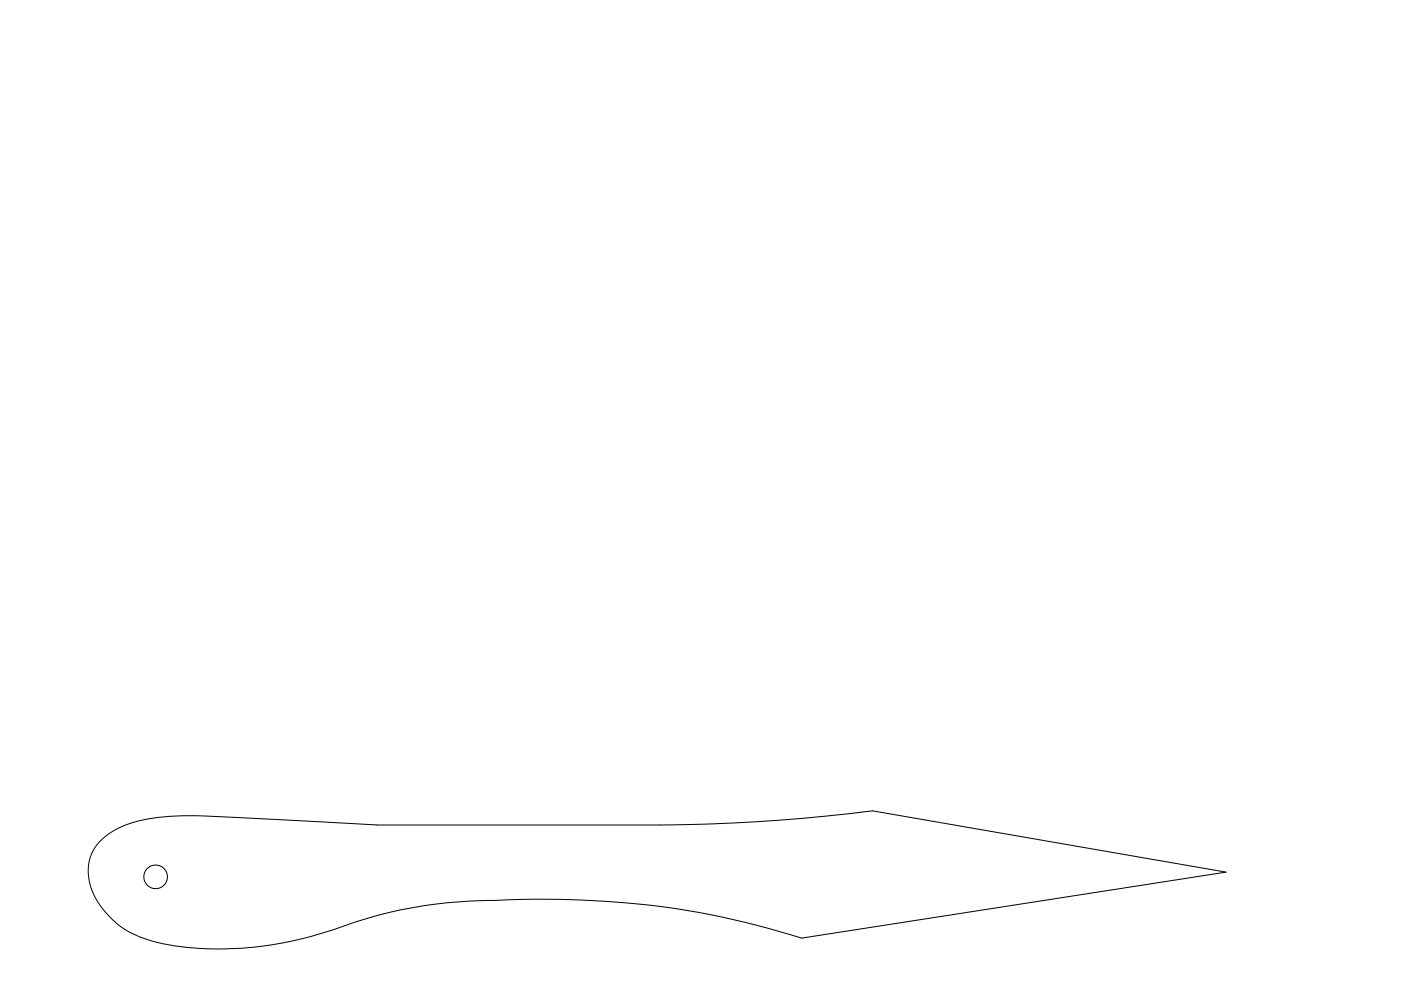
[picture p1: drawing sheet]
<svg xmlns="http://www.w3.org/2000/svg" width="297mm" height="210mm" viewBox="0 0 297 210" stroke-linecap="round" stroke-linejoin="round" font-family="sans-serif">
<g fill="none" stroke="#000" stroke-width=".21">
<path d="M21.3 178.3a19.4 19.4 0 0 1 11.4-4.9 106.6 106.6 0 0 1 19.2 0l28.1 1.5h61.4l10.7-.3 11-.6 10.9-.9 11-1.2 74.9 13-89.9 14a185.6 185.6 0 0 0-67.1-8 94.9 94.9 0 0 0-32.8 6.4 70.6 70.6 0 0 1-36.4 2.6 18.6 18.6 0 0 1-14.6-12.3 9.4 9.4 0 0 1 2.2-9.3z"/>
<circle cx="33" cy="185.9" r="2.5"/>
</g>
</svg>
